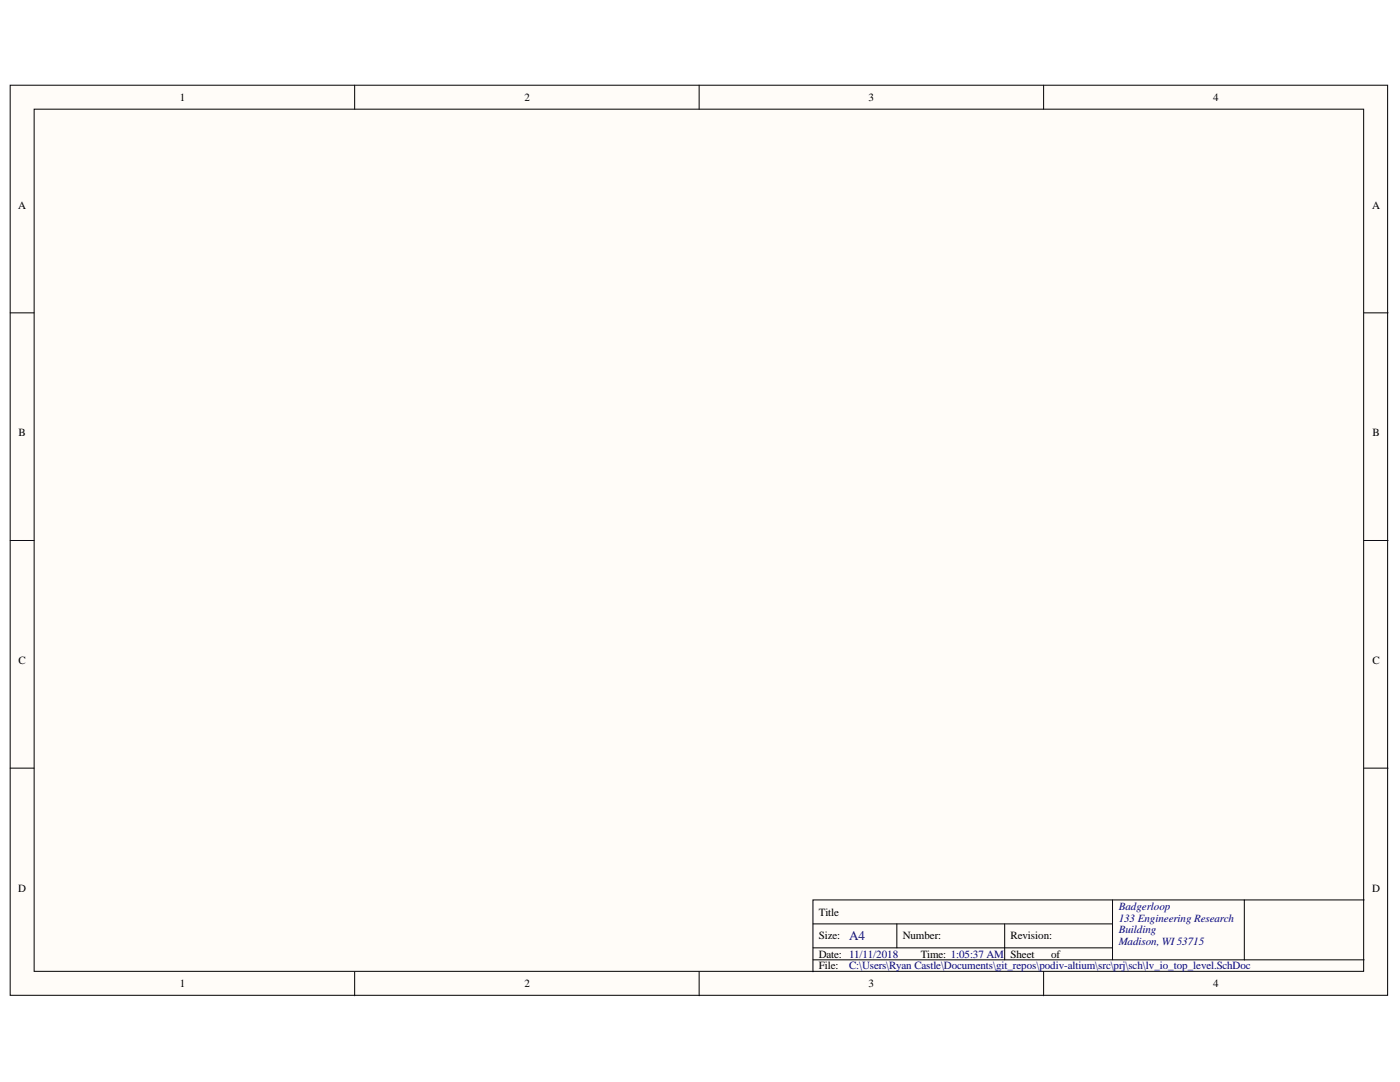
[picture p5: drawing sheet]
<svg xmlns="http://www.w3.org/2000/svg" width="279mm" height="216mm" viewBox="0 0 279 216" stroke-linecap="round" stroke-linejoin="round" font-family="sans-serif">
<defs><g id="words">
<text font-size="2.6" fill="#000080" x="169.5" y="187.6">A4</text>
<g font-size="2.2">
<text x="35.9" y="20.1">1</text>
<text x="104.7" y="20.1">2</text>
<text x="173.3" y="20.1">3</text>
<text x="242.1" y="20.1">4</text>
<text x="3.6" y="41.6">A</text>
<text x="273.9" y="41.6">A</text>
<text x="3.7" y="87">B</text>
<text x="273.9" y="87">B</text>
<text x="3.7" y="132.5">C</text>
<text x="273.9" y="132.5">C</text>
<text x="3.6" y="177.9">D</text>
<text x="273.9" y="177.9">D</text>
<text x="163.4" y="182.7">Title</text>
<text x="163.4" y="187.4">Size:</text>
<text x="163.4" y="191.1">Date: 11/11/2018</text>
<text x="180.2" y="187.4">Number:</text>
<text x="183.8" y="191.1">Time: 1:05:37 AM</text>
<text x="201.7" y="187.4">Revision:</text>
<text x="201.7" y="191.1">Sheet</text>
<text x="209.8" y="191.1">of</text>
<text x="35.9" y="197">1</text>
<text x="104.7" y="197">2</text>
<text x="163.4" y="193.5">File:</text>
<text x="173.3" y="197">3</text>
<text x="242.1" y="197">4</text>
</g>
<g font-size="2.2" fill="#000080">
<text x="223.3" y="181.5">Badgerloop</text>
<text x="223.3" y="183.9">133 Engineering Research</text>
<text x="223.3" y="186.3">Building</text>
<text x="223.3" y="188.6">Madison, WI53715</text>
<text x="169.5" y="193.5">C:\Users\Ryan Castle\Documents\git_repos\podiv-altium\src\prj\sch\lv_io_top_level.SchDoc</text>
</g>
</g></defs>
<g fill="#fffcf8" stroke="#000" stroke-width=".2">
<path d="M2 17h274.9v181.6h-274.9z"/>
<path d="M6.8 21.8h265.3v172h-265.3z"/>
</g>
<g fill="none" stroke="#000" stroke-width=".2">
<path d="M70.8 17v4.8M139.5 17v4.8M208.3 17v4.8M2 62.4h4.8M272.2 62.4h4.8M2 107.8h4.8M272.2 107.8h4.8M2 153.3h4.8M272.2 153.3h4.8M222 179.6v11.9M248.3 179.6h-86.1v14.3M272.2 179.6h-23.9v11.9"/>
<path d="M70.8 193.9v4.8M139.5 193.9v4.8M162.2 184.4h59.8M162.2 191.5h110M162.2 189.1h59.8M179 184.4v4.7M200.5 184.4v7.1M208.3 193.9v4.8"/>
</g>
<use href="#words"/>
</svg>
